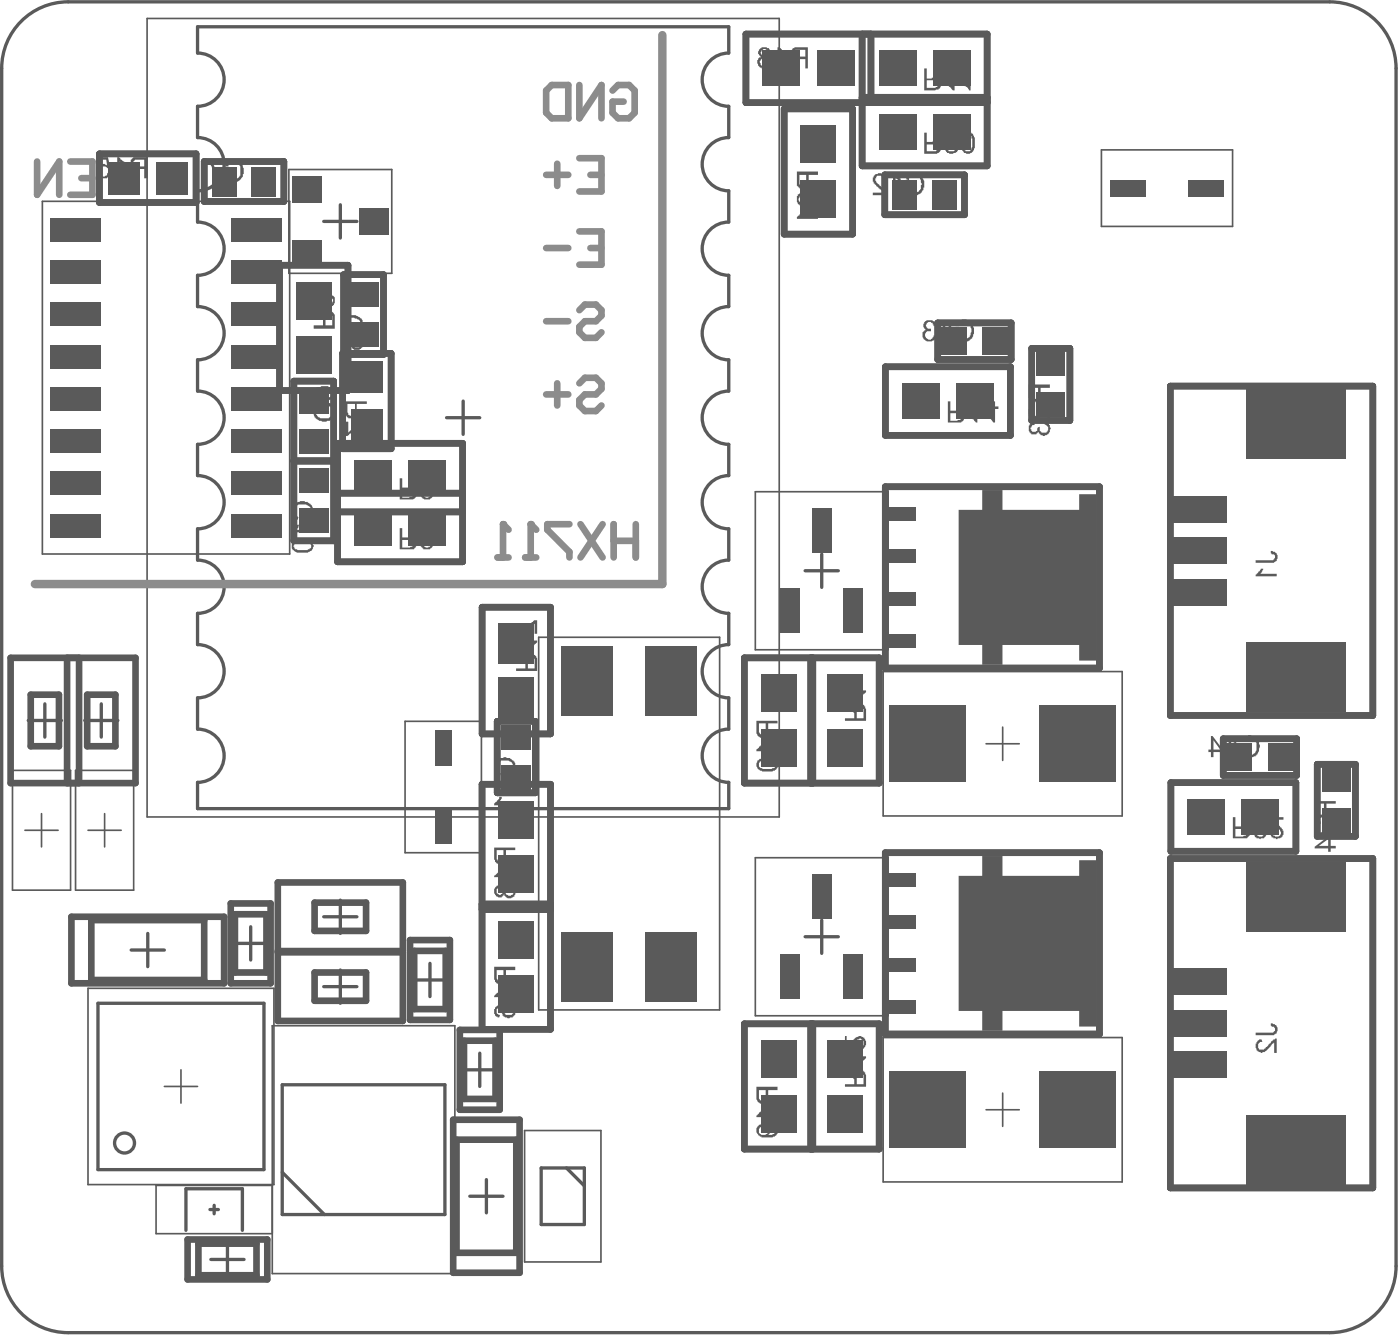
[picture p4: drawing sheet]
<svg xmlns="http://www.w3.org/2000/svg" width="140mm" height="134mm" viewBox="0 0 140 134" stroke-linecap="round" stroke-linejoin="round" font-family="sans-serif">
<g fill="none" stroke="#5a5a5a" stroke-width=".66">
<path d="M9.9 15.4h9.7v4.8h-9.7zM20.4 16.2h8v3.9h-8zM78.4 10.9h6.9v12.5h-6.9zM86.2 3.4v13.2h12.6v-13.2h-24.2v6.9h24.2M86.2 9.7h12.6M87.1 3.4v6.9M88.5 17.5h8v4h-8zM28 26.5h6.8v12.6h-6.8zM29.4 38.1h4v16h-4zM34.3 35.3h4.8v9.6h-4.8zM34.4 27.5h4v8h-4zM88.6 36.7h12.5v6.8h-12.5z"/>
<path d="M93.8 32.3h7.4v3.6h-7.4zM103.2 34.8h3.8v7.2h-3.8zM117.1 38.6h20.2v32.9h-20.2zM29.4 46.1h4M33.8 44.3h12.5v11.9h-12.5zM33.8 51.2h12.5M33.8 49.3h12.5M88.6 48.7h21.4v18.1h-21.4zM48.2 78.4h6.9v24.5h-6.9zM48.2 60.7h6.9v12.7h-6.9zM49.7 72.1h3.9v7.2h-3.9zM74.5 65.8h13.5v12.5h-13.5z"/>
<path d="M81.1 65.8v12.5M81.3 65.8v12.5M117.1 78.3h12.5v6.8h-12.5zM122.4 73.9h7.3v3.6h-7.3zM131.8 76.4h3.8v7.2h-3.8zM48.2 90.4h6.9M48.2 91h6.9M88.6 85.3h21.4v18.1h-21.4zM117.1 85.9h20.2v32.9h-20.2zM74.5 102.4h13.5v12.5h-13.5zM81.1 102.4v12.5M81.3 102.4v12.5"/>
</g>
<g fill="none" stroke="#5a5a5a" stroke-width=".17">
<path d="M28.9 17h10.3v10.3h-10.3zM110.2 15h13.1v7.6h-13.1zM4.2 20.1h24.8v35.3h-24.8zM75.6 49.2h13.2v15.8h-13.2zM40.5 72.1h7.7v13.2h-7.7zM53.9 63.7h18.1v37.3h-18.1zM88.3 67.2h24v14.4h-24zM98.6 74.4h3.4M100.3 72.7v3.3M75.6 85.8h13.2v15.8h-13.2zM88.3 103.8h24v14.4h-24zM98.6 111h3.4"/>
<path d="M100.3 109.3v3.3"/>
</g>
<path d="M32.4 22.1h3.3M34 20.5v3.3M80.5 57.1h3.4M82.2 55.4v3.3M80.5 93.7h3.4M82.2 92v3.3" fill="none" stroke="#5a5a5a" stroke-width=".33"/>
<g fill="#5a5a5a">
<path d="M94.5 13.3h1.3v.2h-1l.6 .6a.81 .81 0 0 1 .3 1.1l-.4 .2a.55 .55 0 0 1-.6-.2l-.2-.4 .2-.1 .1 .3a.43 .43 0 0 0 .6 .1 .41 .41 0 0 0 0-.7l-.9-.9z"/>
<path d="M97.5 40.1h.3v2.2h-.2l-.2-.4-.4-.2v-.2h.1v.1h.2l.2 .2z"/>
<path d="M124.4 73.7l.5-.1v-.1l.5 .1v.1h.2l.3 .2v.4a1.22 1.22 0 0 1-.4 1.3l-.5 .1a.6 .6 0 0 1-.7-.2l-.2-.5h.3a.64 .64 0 0 0 1 .5v-.1a.86 .86 0 0 0 .3-1 .7 .7 0 0 0-1.1-.5l-.2 .3h-.2l.1-.3z"/>
<path d="M122.9 73.6h.2l.2 .3 .4 .2v.3h-.1v-.1h-.2l-.2-.3v1.7h-.3z"/>
<path d="M125.4 81.7h1.4v.3h-1.1l.5 .5a.83 .83 0 0 1 .4 1.1l-.1 .2h-.4v.1l-.2-.1a.43 .43 0 0 1-.5-.5v-.1h.3a.41 .41 0 0 0 .5 .5 .41 .41 0 0 0 .3-.6h-.1v-.2l-1-.8z"/>
<path d="M127 81.7h1.4v.3h-1l.7 .7a.66 .66 0 0 1 0 1.1h-.1a.72 .72 0 0 1-1-.4v-.2h.3v.1a.43 .43 0 0 0 .5 .4 .43 .43 0 0 0 .3-.5l-1-1.1z"/>
<path d="M103.3 40.6h.2v.2a.43 .43 0 0 0-.4 .5l.3 .4 .4-.1 .9-1 .3-.1v1.4h-.2v-1.1l-.4 .4a1.63 1.63 0 0 1-.9 .7l-.2-.1a.75 .75 0 0 1 0-1.2z"/>
<path d="M103.1 42.3h.3v-.1l.1 .3h-.2l-.1 .3h-.1l.1 .2a.34 .34 0 0 0 .6 0v-.2l.2-.1a.38 .38 0 0 0 .2 .5l.1 .1a.45 .45 0 0 0 .6-.3v-.3l-.5-.3 .1-.2 .2 .1a.45 .45 0 0 1 .3 .5h.1v.1h-.1a.63 .63 0 0 1-.8 .6l-.3-.1v-.2l-.1 .1a.54 .54 0 0 1-.5 .1 .54 .54 0 0 1-.4-.4 .56 .56 0 0 1 .2-.6z"/>
<path d="M95.8 32.1a1.04 1.04 0 0 1 1.4 .2 1.25 1.25 0 0 1-.4 1.8 1.09 1.09 0 0 1-1.1-.2v-.3h-.1v-.1l.2-.1 .1 .2h.1v.2l.3 .1a.63 .63 0 0 0 .8-.6 .77 .77 0 0 0-.6-1.1 .58 .58 0 0 0-.6 .4h-.3z"/>
<path d="M94.3 32h.3l.3 .4 .3 .1v.3h-.1l-.5-.4v1.7h-.3z"/>
<path d="M92.5 32.1a.7 .7 0 0 1 1.1 .4l-.2 .1-.1-.2a.34 .34 0 0 0-.6 0 .34 .34 0 0 0 .3 .5h.1v.2a.45 .45 0 0 0-.6 .3v.2l.2 .2a.31 .31 0 0 0 .3 .2 .31 .31 0 0 0 .3-.3h.1v-.2h.2a.58 .58 0 0 1-.4 .6h-.1a.55 .55 0 0 1-.6-.1 .64 .64 0 0 1-.1-.9l.3-.1a.35 .35 0 0 1-.3-.6z"/>
<path d="M131.8 82.2l.3-.1v.3h-.2v.1a.4 .4 0 0 0-.1 .5 .4 .4 0 0 0 .6 .2l.9-1.1h.3v1.4h-.2v-1l-.4 .3a1.08 1.08 0 0 1-1.1 .7v-.1a.64 .64 0 0 1-.1-1.1z"/>
<path d="M125.6 103.3h1.6a.32 .32 0 0 0 .4-.5l-.1-.1h-.3l-.1-.1v-.3l.3 .1a.55 .55 0 0 1 .4 .5 .55 .55 0 0 1-.2 .5l-.1 .1h-1.9z"/>
<path d="M125.9 103.9h.3l.1 .3h-.1a.32 .32 0 0 0-.3 .4v.1a.39 .39 0 0 0 .6 .3l.9-1.1h.3v1.4h-.2v-1.1l-.3 .3a1.57 1.57 0 0 1-1.1 .8v-.1a.32 .32 0 0 1-.4-.3l-.1-.1v-.4h.1v-.2z"/>
<path d="M125.6 56h1.6a.35 .35 0 0 0 .4-.5l-.5-.1v-.3l.3 .1a.55 .55 0 0 1 .4 .4 .55 .55 0 0 1-.2 .6l-.1 .1h-1.9z"/>
<path d="M126.1 56.9h.3l-.3 .5h1.6v.2h-2.1v-.1l.4-.4z"/>
<path d="M99.4 90.7h.2v1.1l1-1 .5-.1 .1 .1h.2l.2 .6-.2 .5-.3 .1h-.2v-.2a.41 .41 0 0 0 .4-.5 .41 .41 0 0 0-.6-.3v.1a.55 .55 0 0 0-.5 .5l-.4 .4-.4 .1z"/>
<path d="M76.2 111h.2l-.2 .5h1.6v.2h-2.1v-.2l.4-.3z"/>
<path d="M90.9 17.5a1.26 1.26 0 0 1 1.2 0v.1a1.21 1.21 0 0 1-.1 1.8 .88 .88 0 0 1-1.4-.6h.3v.1a.56 .56 0 0 0 .5 .4 .56 .56 0 0 0 .6-.3 .38 .38 0 0 0 .1-.5h.1l-.1-.3a.58 .58 0 0 0-.6-.6h-.1a.42 .42 0 0 0-.5 .4l-.3-.1z"/>
<path d="M89.3 17.3h.2l.3 .4 .3 .1v.4v-.1h-.2v-.1l-.3-.2v1.7h-.3z"/>
<path d="M87.6 17.4h.2v-.1h.4v.1a.32 .32 0 0 1 .4 .3h.1v.3h-.3a.42 .42 0 0 0-.4-.4h-.3l-.1 .1v.4v.2l.4 .3 .5 .3 .2 .3v.2v.1h-1.4v-.2h1v-.2l-.3-.2-.6-.6v-.1h-.1v-.5h.1v-.1z"/>
<path d="M79.8 19.4l.5-.1v.2a.41 .41 0 0 0-.3 .6 .41 .41 0 0 0 .6 .2l.9-1 .3-.1v1.4h-.2v-1l-.3 .2a1.7 1.7 0 0 1-1 .8 .69 .69 0 0 1-.5-1.1z"/>
<path d="M80.2 21.1h.3v.1h-.1v.2l-.3 .2h1.7v.3h-2.1v-.2l.3-.2z"/>
<path d="M49.9 75.9l.5-.1v-.1l.6 .1v.1a.9 .9 0 0 1 .6 .8 .9 .9 0 0 1-.6 .9l-.1 .1-.1-.4h.1a.65 .65 0 0 0 .5-.7 .65 .65 0 0 0-.8-.5h-.2a.67 .67 0 0 0-.7 .9l.1 .2 .3 .1-.1 .3a.81 .81 0 0 1-.6-1.1l.1-.3z"/>
<path d="M49.9 78.1h.3v.2h-.1l-.2 .3h1.6v.2h-2.1v-.1l.5-.4z"/>
<path d="M49.9 79.7h.3v.2l-.3 .4h1.6v.2h-2.1v-.1l.5-.5z"/>
<path d="M49.9 99h.3v.1h-.1l-.2 .4h1.6v.2h-2.1v-.2l.5-.3z"/>
<path d="M49.9 87h.3v.1h-.1l-.2 .4h1.6v.2h-2.1v-.2l.5-.4z"/>
<path d="M51.6 64.1h2.1v.1l-.2 .2-.3 .5h-.2v-.2l.2-.4h-1.6z"/>
<path d="M51.6 62.8a2.78 2.78 0 0 0 1.7-.6l.1-.2h.3v1.4h-.2v-1l-.3 .1a3 3 0 0 1-1.5 .5l-.1 .1z"/>
<path d="M77.8 4.7h.2l.4 .5h.2v.3h-.1l-.1-.2h-.2l-.1-.1v1.6h-.3z"/>
<path d="M76.2 4.7h.1a.6 .6 0 0 1 .7 .3l.1 .2-.2 .1-.1-.3h-.1a.3 .3 0 0 0-.3-.1 .3 .3 0 0 0-.2 .3h-.1a.45 .45 0 0 0 .5 .4v.2h-.1a.39 .39 0 0 0-.4 .2 .39 .39 0 0 0 0 .4l.1 .1a.37 .37 0 0 0 .4 .2 .37 .37 0 0 0 .3-.4h.2v.1a.67 .67 0 0 1-1 .4l-.1-.1a.55 .55 0 0 1 0-1h.2l-.2-.1a.43 .43 0 0 1-.2-.5 .43 .43 0 0 1 .4-.3z"/>
<path d="M95.2 6.8h.3v2.2h-.2l-.2-.3-.4-.3v-.2l.5 .3z"/>
<path d="M96.8 6.8h.3v2.2h-.2l-.1-.2-.3-.2v-.1h-.2v-.3l.5 .3z"/>
<path d="M11.7 15.7h.2l.2 .3 .4 .2v.3l-.3-.1-.2-.3v1.7h-.3z"/>
<path d="M9.8 15.7h1l.3 1.1h-.4a.46 .46 0 0 0-.6-.1 .46 .46 0 0 0-.1 .6 .39 .39 0 0 0 .3 .4 .39 .39 0 0 0 .4-.3l.1-.2h.3v.1a.69 .69 0 0 1-1.2 .4l-.2-.2v-.2a.64 .64 0 0 1 .3-.8 .52 .52 0 0 1 .7 .1l-.1-.6h-.8z"/>
<path d="M22.8 16.1h.1a.87 .87 0 0 1 1.2 .3h.1a1.48 1.48 0 0 1-.1 1.5 1.15 1.15 0 0 1-1.2 .2l-.4-.4v-.2l.3-.1v.1a.66 .66 0 0 0 1.1 .2 .96 .96 0 0 0 .1-.8v-.1a.43 .43 0 0 0-.4-.5l-.1-.1a.68 .68 0 0 0-.6 .4h-.4z"/>
<path d="M20.8 16.1h1.5v.2h-1.1a2.46 2.46 0 0 1 .6 1.4l.1 .1v.4h-.2l-.2-.9-.2-.2v-.2v-.2l-.5-.4z"/>
<path d="M29.4 50.4h.1a1.14 1.14 0 0 1 1.5 0l.2 .1 .1 .4a.86 .86 0 0 1-.5 1.1h-.2v.1l-.1-.4h.2v-.1a.3 .3 0 0 0 .3-.3 .4 .4 0 0 0 0-.6v-.1l-.3-.1a.9 .9 0 0 0-1.3 .6v.2a.3 .3 0 0 0 .4 .3l.1 .1-.1 .3-.3-.1v-.1a.48 .48 0 0 1-.3-.6v-.1a.56 .56 0 0 1 .2-.6z"/>
<path d="M29.7 52.5h.2v.1v.1l-.2 .3h-.1h1.7v.2h-2.1v-.1l.2-.2z"/>
<path d="M31.6 40.5l.3-.2h.2v-.1v.4a.67 .67 0 0 0-.5 .9 1.32 1.32 0 0 0 1.3 .3l.3-.3v-.2h.1l-.1-.5-.1-.2h-.2v-.3l.3 .1a.92 .92 0 0 1 .3 1.1l-.3 .5-.4 .1a1.44 1.44 0 0 1-1.2-.3 1.27 1.27 0 0 1 0-1.2z"/>
<path d="M34.6 42.2h.2v1.1l.3-.3 .2-.1v-.1l.6-.1v-.1l.8-.1v.3l-.9 .1v.1h-.2v.1h-.2v.1h-.1l-.3 .2-.1 .1-.3 .1z"/>
<path d="M34.6 31.6a1.43 1.43 0 0 1 1.6 .3l.1 .3a.92 .92 0 0 1-.7 1.2l-.1-.3 .2-.1a.61 .61 0 0 0 .4-.6 .61 .61 0 0 0-.6-.5 .92 .92 0 0 0-1.1 .3v.2a.46 .46 0 0 0 .4 .6v.4a.95 .95 0 0 1-.6-1.2z"/>
<path d="M84.5 69h2.1v.2l-.3 .3-.2 .2v.2h-.3l.3-.6h-1.6z"/>
<path d="M76.2 74.4h.2l-.2 .5h1.6v.2h-2.1v-.1l.4-.4z"/>
<path d="M99.4 54.5h2.2v.2a.6 .6 0 0 0-.5 .5l-.1 .1h-.3l.4-.5h-1.7z"/>
<path d="M84.5 105.6h2.1v.2l-.3 .3-.2 .2v.2h-.3l.3-.5h-1.6z"/>
<path d="M84.5 103.6h.2v1.1l.6-.6a.77 .77 0 0 1 1-.4 .68 .68 0 0 1 .3 .7v.1a.43 .43 0 0 1-.6 .5v-.3a.34 .34 0 0 0 .4-.4 .42 .42 0 0 0-.4-.4h-.2l-.3 .2-.6 .8-.2 .1h-.2z"/>
<path d="M92.7 14.4h.9a.44 .44 0 0 1 .3 .5l-.3 .2h-.9zM92.5 13.3v2.1h1a.58 .58 0 0 0 .6-.4 .58 .58 0 0 0-.3-.7l-.2-.1 .4-.3 .3-.6h-.3l-.4 .6a.44 .44 0 0 1-.5 .3h-.4v-.9z"/>
<path d="M96.7 13.4h.1a.32 .32 0 0 1 .4 .5h.1v.4a.87 .87 0 0 1-.2 .7l-.1 .1a.34 .34 0 0 1-.5-.2l-.1-.1v-.5a.86 .86 0 0 1 .3-.9zM96.5 13.3a1.41 1.41 0 0 0-.3 1.3v.3h.1a.57 .57 0 0 0 .4 .5 .57 .57 0 0 0 .7-.4 .63 .63 0 0 0 .1-.6 .92 .92 0 0 0-.7-1.2z"/>
<path d="M95.1 41.3h.6a.34 .34 0 0 1 .5 .4l-.1 .3-1 .1zM94.8 40.1v2.2h.9a.6 .6 0 0 0 .7-.3l.1-.2v-.2h-.1a.43 .43 0 0 0-.5-.4l.4-.4 .4-.7h-.4l-.6 1h-.6v-1z"/>
<path d="M98.6 40.9h.7v.9zM98.4 40.6v.3l1 1.4h.1v-1.4h.4v-.3h-.4v-.5h-.2v.5z"/>
<path d="M121.4 74l.7 1h-.7zM121.1 73.6v1.4h-.2v.2h.2v.5h.3v-.5h.9v-.2l-1-1.4z"/>
<path d="M123.6 82.9h.7a.39 .39 0 0 1 .4 .2 .39 .39 0 0 1 0 .4l-.4 .2h-.7zM123.3 81.7v2.1h1a.38 .38 0 0 0 .6-.1 .44 .44 0 0 0 .1-.6l-.1-.3-.5-.1 .3-.1 .5-.9h-.3l-.6 .9h-.7v-.9z"/>
<path d="M103.2 38.8h.6v.7a.35 .35 0 0 1-.3 .4 .35 .35 0 0 1-.3-.4zM102.9 38.4v1.3a.63 .63 0 0 0 1 .4l.2-.6v.2l.2 .2 .7 .5v-.4l-.5-.3-.1-.2a.32 .32 0 0 1-.3-.4v-.3h.9v-.4z"/>
<path d="M131.8 80.4h.6v.6a.36 .36 0 0 1-.2 .5 .36 .36 0 0 1-.4-.5zM131.5 80.1v1.2a.6 .6 0 0 0 .9 .4l.1-.1 .2-.4 .2 .3 .7 .5v-.4l-.5-.3v-.1l-.2-.1-.2-.2v-.5h.9v-.3z"/>
<path d="M131.9 84.6l1-.7v.7zM131.5 84.7v.1h1.4v.4h.2v-.4h.5v-.2h-.5v-.9h-.2z"/>
<path d="M100 92.7l.2-.1 .6 .1a.42 .42 0 0 1 .4 .4l.1 .1a.56 .56 0 0 1-.2 .6v.1a1.62 1.62 0 0 1-1.2 .1l-.2-.2v-.2h-.1v-.6l.2 .4 .2-.1v-.2l-.2-.1zM99.2 92.4l.3 .4v.2a.9 .9 0 0 0 .4 1.2v.1h.2l.1 .1a1.26 1.26 0 0 0 1.3-.6v-.2a.99 .99 0 0 0-1.2-1.2h-.1a.66 .66 0 0 0-.6 .3l-.1-.2v-.2z"/>
<path d="M75.9 109h.7v.7a.35 .35 0 0 1-.3 .4 .35 .35 0 0 1-.4-.4zM75.7 108.7v1a.63 .63 0 0 0 .8 .7l.2-.1 .2-.5 .3 .4 .6 .3v-.3l-.6-.3v-.1a.44 .44 0 0 1-.3-.4v-.4h.9v-.3z"/>
<path d="M76 112.7l.4-.1a.42 .42 0 0 1 .5 .5l-.1 .3h-.2v.1a.47 .47 0 0 1-.7-.3zM75.9 112.5v.1a.59 .59 0 0 0 .1 1l.2 .1h.7a.87 .87 0 0 0 .7-.1 .66 .66 0 0 0-.1-1.1l-.1-.1-.1 .2a.39 .39 0 0 1 .3 .4 .39 .39 0 0 1-.2 .4l-.1 .1h-.5l.2-.2 .1-.4a.81 .81 0 0 0-1-.5v.1z"/>
<path d="M80 17.5h.6v.6a.36 .36 0 0 1-.2 .5 .36 .36 0 0 1-.4-.4zM79.7 17.2v1a.38 .38 0 0 0 .2 .5l.1 .1a.34 .34 0 0 0 .6 0l.2-.2v-.3h.1l.3 .4 .6 .4v-.4l-.5-.3v-.1h-.1l-.3-.2v-.6h.9v-.3z"/>
<path d="M49.7 97h.7v.7a.35 .35 0 0 1-.4 .4 .35 .35 0 0 1-.3-.4zM49.4 96.7v1.2a.57 .57 0 0 0 1 .4l.2-.5 .1 .2 .8 .6v-.4l-.5-.3v-.1h-.2l-.1-.3h-.1v-.5h.9v-.3z"/>
<path d="M49.6 100.6a.85 .85 0 0 0 0 1.1h.3l.1-.2a.35 .35 0 0 1-.3-.5l.1-.2 .3-.1v-.1h.3a.66 .66 0 0 0 .1 1.1 .75 .75 0 0 0 1-.3 .64 .64 0 0 0-.5-.9v-.1a1.95 1.95 0 0 0-1.4 .2zM50.6 100.7h.2a.38 .38 0 0 1 .5 .2h.1a.38 .38 0 0 1-.2 .5v.1h-.2a.39 .39 0 0 1-.5-.1 .39 .39 0 0 1-.1-.4z"/>
<path d="M49.7 85h.7v.7a.35 .35 0 0 1-.4 .4 .35 .35 0 0 1-.3-.4zM49.4 84.8v1.1a.65 .65 0 0 0 1 .5l.1-.2 .1-.3 .3 .3 .6 .4v-.3l-.7-.5-.2-.3v-.5h.9v-.2z"/>
<path d="M49.8 88.8a.34 .34 0 0 1 .5 .3 .28 .28 0 0 1-.1 .3 .28 .28 0 0 1-.3 0 .38 .38 0 0 1-.2-.5zM50.7 88.7h.1a.38 .38 0 0 1 .5 .2h.1a.56 .56 0 0 1-.2 .6 .37 .37 0 0 1-.6-.2h-.1v-.3zM49.7 88.6a.6 .6 0 0 0-.2 .7 .6 .6 0 0 0 .5 .4h.2l.2-.3v.1a.57 .57 0 0 0 .7 .3 .57 .57 0 0 0 .4-.5h.1a.56 .56 0 0 0-.1-.6 .53 .53 0 0 0-.6-.3 .53 .53 0 0 0-.5 .4l-.3-.3z"/>
<path d="M52.9 65.7h.1a.35 .35 0 0 1 .4 .1 .35 .35 0 0 1 .1 .4v.6h-.7v-.9zM51.6 65.2v.4l.6 .4a.44 .44 0 0 1 .4 .4v.4h-1v.3h2.1v-1a.56 .56 0 0 0-.2-.6 .56 .56 0 0 0-.6 0l-.3 .2v.3l-.4-.4z"/>
<path d="M79.6 5h1v.7h-1l-.1-.2v-.2h-.1zM79.3 4.8v.1a.56 .56 0 0 0 .2 .9h.2v.1l-.4 .4-.3 .5h.3l.3-.4v-.1l.4-.4h.6v.9h.2v-2.1h-1.3v.1z"/>
<path d="M92.7 8h.7v.1h.2a.3 .3 0 0 1 .3 .3 .3 .3 0 0 1-.3 .3v.1h-.9zM92.5 6.8v2.2h1.1a.52 .52 0 0 0 .5-.4 .52 .52 0 0 0-.1-.6l-.3-.1h-.1l.3-.3 .4-.8h-.3l-.3 .5-.1 .1a.3 .3 0 0 1-.4 .4v.1h-.5v-1.1z"/>
<path d="M40.2 49h.7a.39 .39 0 0 1 .4 .2 .39 .39 0 0 1 0 .4l-.4 .2h-.7zM40 47.8v2.1h1.1a.55 .55 0 0 0 .6-.5 .55 .55 0 0 0-.6-.6l.2-.1 .5-.9h-.3l-.3 .6-.4 .4h-.6v-1z"/>
<path d="M42.4 49.2a.4 .4 0 0 1 .6 .1 .34 .34 0 0 1-.1 .4 .34 .34 0 0 1-.4 0 .33 .33 0 0 1-.1-.5zM42.4 48.1a.45 .45 0 0 1 .7 .2 .38 .38 0 0 1-.2 .5 .55 .55 0 0 1-.6-.1 .42 .42 0 0 1 .1-.6zM42.3 47.9l-.1 .2a.48 .48 0 0 0-.1 .7l.3 .2a.42 .42 0 0 0-.3 .3 .42 .42 0 0 0 .2 .5 .63 .63 0 0 0 .6 .1l.5-.4-.1-.3-.3-.2 .3-.2a.33 .33 0 0 0 .1-.5v-.1a.78 .78 0 0 0-1.1-.3z"/>
<path d="M40.2 54h.9l.1 .1a.3 .3 0 0 1 .2 .2 .3 .3 0 0 1-.1 .3l-.3 .2h-.8zM40 52.8v2.1h1a.38 .38 0 0 0 .5-.1 .48 .48 0 0 0 .1-.7l-.1-.2-.4-.1v-.1h.2l.5-.9h-.3l-.6 .9h-.7v-.9z"/>
<path d="M42.4 53.8a.49 .49 0 0 1 .7 .2 .49 .49 0 0 1-.1 .6l-.1 .1a.35 .35 0 0 1-.3 0 .35 .35 0 0 1-.3-.3v-.3zM42.3 52.8l-.2 .3v.2h.2a.34 .34 0 0 1 .6-.2l.2 .2v.4l.1 .1-.2-.1a.43 .43 0 0 0-.6-.1 .76 .76 0 0 0-.3 1l.2 .2a.43 .43 0 0 0 .6 .1 .6 .6 0 0 0 .5-.7v-.1v-.4a.67 .67 0 0 0-.3-.7l-.2-.2z"/>
<path d="M13.5 16h.9v.6h-.6a.42 .42 0 0 1-.5-.4zM13.3 15.7l-.1 .2a.44 .44 0 0 0-.1 .6l.2 .3h.4l-.5 .4-.3 .6h.3l.6-.9h.6v.9h.4v-2.1z"/>
<path d="M29.4 54.3a1.98 1.98 0 0 1 1.6 0l.1 .2a.32 .32 0 0 1-.3 .4v.1h-.7a.55 .55 0 0 1-.6-.2l-.1-.1zM29.4 54.1a.69 .69 0 0 0-.1 .9 .69 .69 0 0 0 .8 .3h.1a.91 .91 0 0 0 1.2-.7l-.3-.5a2.19 2.19 0 0 0-1.7 0z"/>
<path d="M32.5 39h.2l.1-.1v.1h.2a.35 .35 0 0 1 .3 .5h-.1a.87 .87 0 0 1-.7 .2l-.2-.3v-.2h.1zM31.6 38.8v.2a.44 .44 0 0 0-.2 .5l.1 .3 .2 .2h.2v-.3a.32 .32 0 0 1-.3-.4 .45 .45 0 0 1 .5-.3v-.1h.3a.73 .73 0 0 0-.2 .9l.2 .2h.2a.65 .65 0 0 0 .8-.3 .65 .65 0 0 0-.2-.8v-.1a1.98 1.98 0 0 0-1.6 0z"/>
<path d="M32.7 31.4a.35 .35 0 0 1 .4 .1 .35 .35 0 0 1 .1 .4v.6h-.6v-.8zM31.4 30.9v.5l.7 .3 .2 .2v.6h-.9v.4h2.1v-1a.6 .6 0 0 0-.3-.7l-.4-.1-.2 .2h-.1l-.1 .4h-.1l-.2-.3z"/>
<path d="M31.6 29.5v.2a.44 .44 0 0 0-.2 .6 .42 .42 0 0 0 .4 .4v.1h.3a1.64 1.64 0 0 0 1.3-.3l.1-.3a.46 .46 0 0 0-.4-.7l-.1-.1v.3a.32 .32 0 0 1 .3 .5h-.1a.35 .35 0 0 1-.5 .3h-.2l.1-.1a.44 .44 0 0 0 .1-.6l-.2-.2a.63 .63 0 0 0-.7-.2v.1zM31.7 29.7h.1a.4 .4 0 0 1 .4 0 .4 .4 0 0 1 .3 .3h.1l-.1 .3a.52 .52 0 0 1-.6 .2 .52 .52 0 0 1-.3-.5z"/>
<path d="M34.8 40.4h.7v.7h-.1a.34 .34 0 0 1 0 .4 .34 .34 0 0 1-.5 0h-.1v-.3zM34.5 40.1v1.1l.1 .2a.46 .46 0 0 0 .6 .4l.3-.1 .1-.2h.1v-.3l.2 .4 .8 .4v-.3l-.8-.5-.1-.1v-.2h-.1v-.5h1v-.3z"/>
<path d="M34.6 34h.1a.35 .35 0 0 1 .3 .5 .34 .34 0 0 1-.6 0l-.1-.2h.1v-.2zM35.3 34h.1a.4 .4 0 0 1 .6 .1h.1a.38 .38 0 0 1-.2 .5v.1a.51 .51 0 0 1-.6-.6zM34.2 33.9v.1a.57 .57 0 0 0 .1 .8 .57 .57 0 0 0 .8-.1l.1-.1a.47 .47 0 0 0 .7 .4l.2-.1 .2-.2v-.1a.4 .4 0 0 0-.1-.6 .48 .48 0 0 0-.6-.4 .42 .42 0 0 0-.4 .5l-.2-.2a.36 .36 0 0 0-.6-.1z"/>
<path d="M85.8 70.7h.2v-.1a.43 .43 0 0 1 .4 .6v.6h-.7v-1zM84.5 70.2v.4l.4 .2v.1l.3 .1 .3 .3v.5h-1v.3h2.1v-1.1a.62 .62 0 0 0-.4-.6 .62 .62 0 0 0-.7 .2v.4l-.3-.4z"/>
<path d="M75.9 72.3h.7v.9a.3 .3 0 0 1-.3 .3 .3 .3 0 0 1-.3-.2h-.1zM75.7 72.1v1a.56 .56 0 0 0 .4 .7 .56 .56 0 0 0 .7-.4l.1-.2 .3 .4 .6 .3v-.3l-.4-.2v-.1h-.2v-.1a.44 .44 0 0 1-.3-.4v-.5h.9v-.2z"/>
<path d="M76 76.1h.2a1.91 1.91 0 0 1 1.3 .1 .36 .36 0 0 1-.1 .6l-.2 .1h-.7a.66 .66 0 0 1-.6-.3zM75.8 76.1a.77 .77 0 0 0 .5 1.1h.4a.95 .95 0 0 0 1.2-.6v-.3h-.1a.43 .43 0 0 0-.5-.4l-.1-.1a2.07 2.07 0 0 0-1.4 .3z"/>
<path d="M100 56.1l.2-.1 .6 .1a.42 .42 0 0 1 .4 .4l.1 .1a.71 .71 0 0 1-.6 .9h-.6v-.1a.3 .3 0 0 1-.4-.4h-.1v-.6l.2 .4 .2-.1v-.2l-.2-.1zM99.2 55.8l.3 .5a.98 .98 0 0 0 .7 1.4v.1l.7-.1a1.04 1.04 0 0 0 .6-1.3v-.1a1.19 1.19 0 0 0-1.2-.5h-.2l-.4 .1v.1h-.2v-.3z"/>
<path d="M85.8 107.3l.2-.1v.1h.2l.2 .2v.9h-.7v-1zM84.5 106.8v.4l.8 .5 .1 .2h.1v.5h-1v.3h2.1v-1.2a.63 .63 0 0 0-1-.3l-.1 .2v.2l-.3-.4z"/>
</g>
<g fill="none" stroke="#5a5a5a" stroke-width=".33">
<path d="M2.5 1.8a6.6 6.6 0 0 1 4.3-1.6h126.2a6.6 6.6 0 0 1 6.7 6.6v119.8a6.6 6.6 0 0 1-6.7 6.7h-126.2a6.6 6.6 0 0 1-6.6-6.7v-119.8a6.6 6.6 0 0 1 2.3-5zM19.8 2.7h53.1v2.6a2.66 2.66 0 0 0-2.7 2.7 2.66 2.66 0 0 0 2.7 2.6v3.2a2.66 2.66 0 0 0-2.7 2.6 2.66 2.66 0 0 0 2.7 2.7v3.1a2.66 2.66 0 0 0-2.7 2.7 2.66 2.66 0 0 0 2.7 2.6v3.2a2.66 2.66 0 0 0-2.7 2.6 2.66 2.66 0 0 0 2.7 2.7v3.1a2.66 2.66 0 0 0-2.7 2.7 2.66 2.66 0 0 0 2.7 2.6v3.2a2.66 2.66 0 0 0-2.7 2.6 2.66 2.66 0 0 0 2.7 2.7v3.1a2.66 2.66 0 0 0-2.7 2.7 2.66 2.66 0 0 0 2.7 2.6v3.2a2.66 2.66 0 0 0-2.7 2.6 2.66 2.66 0 0 0 2.7 2.7v3.1a2.66 2.66 0 0 0-2.7 2.7 2.66 2.66 0 0 0 2.7 2.6v2.7h-53.1v-2.7a2.66 2.66 0 0 0 2.6-2.6 2.66 2.66 0 0 0-2.6-2.7v-3.1a2.66 2.66 0 0 0 2.6-2.7 2.66 2.66 0 0 0-2.6-2.6v-3.2a2.66 2.66 0 0 0 2.6-2.6 2.66 2.66 0 0 0-2.6-2.7v-3.1a2.66 2.66 0 0 0 2.6-2.7 2.66 2.66 0 0 0-2.6-2.6v-3.2a2.66 2.66 0 0 0 2.6-2.6 2.66 2.66 0 0 0-2.6-2.7v-3.1a2.66 2.66 0 0 0 2.6-2.7 2.66 2.66 0 0 0-2.6-2.6v-3.2a2.66 2.66 0 0 0 2.6-2.6 2.66 2.66 0 0 0-2.6-2.7v-3.1a2.66 2.66 0 0 0 2.6-2.7 2.66 2.66 0 0 0-2.6-2.6v-3.2a2.66 2.66 0 0 0 2.6-2.6 2.66 2.66 0 0 0-2.6-2.7zM44.7 41.8h3.3M46.3 40.1v3.3M2.8 72h3.3M4.5 70.4v3.3M8.5 72h3.3M10.1 70.4v3.3M13.1 95h3.3M14.8 93.3v3.4M23.4 94.3h3.3M25.1 92.7v3.3"/>
<path d="M32.4 98.7h3.3M32.4 91.7h3.3M34 90v3.3M34 97v3.3M41.4 98h3.3M43 96.3v3.4M9.8 100.3h16.6v16.7h-16.6zM28.2 117.2l4.3 4.3M28.2 108.5h16.3v13h-16.3zM46.3 107h3.4M47 119.6h3.3M48 105.3v3.3"/>
<path d="M48.7 118v3.3M54.1 116.8h4.4v5.7h-4.4zM56.7 116.8l1.8 1.8M18.6 123v-4.1h5.6v4.1M21 121h.8M21.1 125.9h3.3M21.4 120.5v.9M22.8 124.3v3.3"/>
<circle cx="12.5" cy="114.3" r="1"/>
</g>
<g fill="none" stroke="#5a5a5a" stroke-width=".17">
<path d="M14.7 1.8h63.3v79.9h-63.3zM1.2 77h5.9v12h-5.9zM7.6 77h5.8v12h-5.8zM2.5 83h3.3M4.2 81.4v3.3M8.8 83h3.3M8.8 98.8h18.6v19.7h-18.6zM10.5 81.4v3.3M16.4 108.6h3.4M18.1 107v3.3M27.2 102.6h18.3v24.8h-18.3zM27.2 118.5h-11.6v4.9h11.6"/>
<path d="M52.5 113.1h7.6v13.1h-7.6z"/>
</g>
<g fill="none" stroke="#5a5a5a" stroke-width=".66">
<path d="M1.1 65.8h12.5v12.5h-12.5zM3.1 69.5h2.8v5.1h-2.8zM6.7 65.8v12.5M7.9 65.8v12.5M8.7 69.5h2.8v5.1h-2.8zM7.1 91.7h15.3v6.6h-15.3zM9.1 92h11.3v6h-11.3zM23.1 90.3h4v8h-4zM23.5 91.4h3.2v5.9h-3.2zM27.8 95.2h12.5v6.9h-12.5zM27.8 88.2h12.5v6.9h-12.5zM31.5 97.3h5.1v2.8h-5.1z"/>
<path d="M31.5 90.3h5.1v2.8h-5.1zM41 94h4v8h-4zM41.4 95.1h3.2v5.8h-3.2zM45.3 112h6.7v15.3h-6.7zM45.7 114h5.9v11.3h-5.9zM46 103h4v8h-4zM46.4 104.1h3.2v5.8h-3.2zM18.8 124h7.9v3.9h-7.9zM19.8 124.4h5.9v3.1h-5.9z"/>
</g>
<path d="M66.3 3.5v54.9h-62.8" fill="none" stroke="#8c8c8c" stroke-width=".84"/>
<path d="M3.7 16.2v3.3l2.2-3.3v3.3M7 16.2h2.2v3.3h-2.2M8.1 17.8h1.1M52.5 55.7h1.1M53.1 52.4v3.3M57 52.4h-2.2v.6l2.2 2.2v.5M58.1 52.4l2.2 3.3M60.3 52.4l-2.2 3.3M61.4 54.1h2.2M61.4 52.4v3.3M63.6 52.4v3.3" fill="none" stroke="#8c8c8c" stroke-width=".66"/>
<circle cx="53.1" cy="52.4" r=".33" fill="#8c8c8c"/>
<path d="M49.8 55.7h1.1M50.3 52.4v3.3M53.1 52.4l.5 .6" fill="none" stroke="#8c8c8c" stroke-width=".66"/>
<circle cx="50.3" cy="52.4" r=".33" fill="#8c8c8c"/>
<g fill="none" stroke="#8c8c8c" stroke-width=".66">
<path d="M54.6 17.5h2.3M55.2 8.5h1.7v3.3h-1.7l-.6-.5v-2.2zM55.7 16.4v2.2M58 8.5v3.3l2.2-3.3v3.3M58 15.8h2.2v3.3h-2.2M59.1 17.5h1.1M61.3 9.1l.5-.6h1.1l.6 .6v2.2l-.6 .5h-1.1l-.5-.5v-1.1h1.1M54.6 24.8h2.3M54.6 32.1h2.3M54.6 39.4h2.3M55.7 38.3v2.3M58 23.1h2.2v3.4h-2.2"/>
<path d="M58 31l.5-.5h1.1l.6 .5v.6l-.6 .5h-1.1l-.5 .6v.5l.5 .6h1.1l.6-.6M58 38.3l.5-.5h1.1l.6 .5v.6l-.6 .5h-1.1l-.5 .6v.6l.5 .5h1.1l.6-.5M59.1 24.8h1.1M50.3 52.4l.6 .6"/>
</g>
<g fill="#5a5a5a">
<path d="M95.9 87.6h2.4v-2h2v2h7.7v-1.6h1.7v16.7h-1.7v-1.6h-7.7v2h-2v-2h-2.4z"/>
<path d="M95.9 51h2.4v-2h2v2h7.7v-1.6h1.7v16.7h-1.7v-1.6h-7.7v2h-2v-2h-2.4z"/>
<circle cx="102.8" cy="94.3" r="6.1"/>
<circle cx="102.8" cy="57.7" r="6.1"/>
</g>
<g fill="#5a5a5a">
<path d="M87.9 11.4h3.8v3.5h-3.8z" fill-rule="evenodd"/>
<path d="M93.3 11.4h3.8v3.5h-3.8z" fill-rule="evenodd"/>
<path d="M90.2 38.3h3.8v3.6h-3.8z" fill-rule="evenodd"/>
<path d="M95.6 38.3h3.8v3.6h-3.8z" fill-rule="evenodd"/>
<path d="M118.8 18h3.6v1.6h-3.6z" fill-rule="evenodd"/>
<path d="M111.1 18h3.6v1.6h-3.6z" fill-rule="evenodd"/>
<path d="M56.1 93.2h5.2v7h-5.2z" fill-rule="evenodd"/>
<path d="M64.6 93.2h5.1v7h-5.1z" fill-rule="evenodd"/>
<path d="M64.6 64.6h5.1v6.9h-5.1z" fill-rule="evenodd"/>
<path d="M56.1 64.6h5.2v6.9h-5.2z" fill-rule="evenodd"/>
<path d="M122.7 74.4h2.5v2.7h-2.5z" fill-rule="evenodd"/>
<path d="M126.9 74.4h2.5v2.7h-2.5z" fill-rule="evenodd"/>
<path d="M124.2 79.9h3.8v3.6h-3.8z" fill-rule="evenodd"/>
<path d="M118.8 79.9h3.8v3.6h-3.8z" fill-rule="evenodd"/>
<path d="M103.7 39.3h2.9v2.4h-2.9z" fill-rule="evenodd"/>
<path d="M103.7 35.2h2.9v2.4h-2.9z" fill-rule="evenodd"/>
<path d="M94.1 32.8h2.6v2.7h-2.6z" fill-rule="evenodd"/>
<path d="M98.3 32.8h2.5v2.7h-2.5z" fill-rule="evenodd"/>
<path d="M132.3 80.9h2.8v2.4h-2.8z" fill-rule="evenodd"/>
<path d="M132.3 76.8h2.8v2.4h-2.8z" fill-rule="evenodd"/>
<path d="M117.4 96.8h5.3v2.7h-5.3z" fill-rule="evenodd"/>
<path d="M117.4 101h5.3v2.7h-5.3z" fill-rule="evenodd"/>
<path d="M117.4 105.2h5.3v2.6h-5.3z" fill-rule="evenodd"/>
<path d="M124.7 86.2h10v7h-10z" fill-rule="evenodd"/>
<path d="M124.7 111.5h10v7h-10z" fill-rule="evenodd"/>
<path d="M117.4 49.6h5.3v2.7h-5.3z" fill-rule="evenodd"/>
<path d="M117.4 53.7h5.3v2.7h-5.3z" fill-rule="evenodd"/>
<path d="M117.4 57.9h5.3v2.7h-5.3z" fill-rule="evenodd"/>
<path d="M124.7 38.9h10v7h-10z" fill-rule="evenodd"/>
<path d="M124.7 64.2h10v7h-10z" fill-rule="evenodd"/>
<path d="M43.5 80.8h1.7v3.6h-1.7z" fill-rule="evenodd"/>
<path d="M43.5 73h1.7v3.6h-1.7z" fill-rule="evenodd"/>
<path d="M76.1 104h3.5v3.8h-3.5z" fill-rule="evenodd"/>
<path d="M76.1 109.5h3.5v3.7h-3.5z" fill-rule="evenodd"/>
<path d="M5.1 30.3h5v2.3h-5z" fill-rule="evenodd"/>
<path d="M5.1 34.5h5v2.3h-5z" fill-rule="evenodd"/>
<path d="M5.1 38.7h5v2.3h-5z" fill-rule="evenodd"/>
<path d="M5.1 42.9h5v2.4h-5z" fill-rule="evenodd"/>
<path d="M5.1 47.2h5v2.3h-5z" fill-rule="evenodd"/>
<path d="M5.1 51.4h5v2.3h-5z" fill-rule="evenodd"/>
<path d="M23.1 51.4h5v2.3h-5z" fill-rule="evenodd"/>
<path d="M23.1 47.2h5v2.3h-5z" fill-rule="evenodd"/>
<path d="M23.1 42.9h5v2.4h-5z" fill-rule="evenodd"/>
<path d="M23.1 38.7h5v2.3h-5z" fill-rule="evenodd"/>
<path d="M23.1 34.5h5v2.3h-5z" fill-rule="evenodd"/>
<path d="M23.1 30.3h5v2.3h-5z" fill-rule="evenodd"/>
<path d="M23.1 26h5v2.4h-5z" fill-rule="evenodd"/>
<path d="M23.1 21.8h5v2.3h-5z" fill-rule="evenodd"/>
<path d="M5.1 26h5v2.4h-5z" fill-rule="evenodd"/>
<path d="M5.1 21.8h5v2.3h-5z" fill-rule="evenodd"/>
<path d="M76.1 72.9h3.5v3.7h-3.5z" fill-rule="evenodd"/>
<path d="M93.3 5.1h3.8v3.5h-3.8z" fill-rule="evenodd"/>
<path d="M10.8 16.2h3.2v3.2h-3.2z" fill-rule="evenodd"/>
<path d="M49.9 92.1h3.5v3.7h-3.5z" fill-rule="evenodd"/>
<path d="M104 70.6h7.6v7.6h-7.6z" fill-rule="evenodd"/>
<path d="M89 70.6h7.6v7.6h-7.6z" fill-rule="evenodd"/>
<path d="M89.3 18h2.5v3h-2.5z" fill-rule="evenodd"/>
<path d="M93.2 18h2.5v3h-2.5z" fill-rule="evenodd"/>
<path d="M80.1 18h3.5v3.8h-3.5z" fill-rule="evenodd"/>
<path d="M80.1 12.6h3.5v3.7h-3.5z" fill-rule="evenodd"/>
<path d="M50.2 72.5h2.9v2.5h-2.9z" fill-rule="evenodd"/>
<path d="M50.2 76.5h2.9v2.5h-2.9z" fill-rule="evenodd"/>
<path d="M49.9 97.5h3.5v3.8h-3.5z" fill-rule="evenodd"/>
<path d="M49.9 80.1h3.5v3.8h-3.5z" fill-rule="evenodd"/>
<path d="M49.9 85.5h3.5v3.8h-3.5z" fill-rule="evenodd"/>
<path d="M49.9 67.7h3.5v4h-3.5z" fill-rule="evenodd"/>
<path d="M49.9 62.4h3.5v4h-3.5z" fill-rule="evenodd"/>
<path d="M81.7 5.1h3.8v3.5h-3.8z" fill-rule="evenodd"/>
<path d="M76.3 5.1h3.8v3.5h-3.8z" fill-rule="evenodd"/>
<path d="M87.9 5.1h3.8v3.5h-3.8z" fill-rule="evenodd"/>
<path d="M40.8 46h3.8v3.5h-3.8z" fill-rule="evenodd"/>
<path d="M35.4 46h3.8v3.5h-3.8z" fill-rule="evenodd"/>
<path d="M40.8 51h3.8v3.5h-3.8z" fill-rule="evenodd"/>
<path d="M35.4 51h3.8v3.5h-3.8z" fill-rule="evenodd"/>
<path d="M15.6 16.2h3.2v3.2h-3.2z" fill-rule="evenodd"/>
<path d="M25.2 16.7h2.5v2.9h-2.5z" fill-rule="evenodd"/>
<path d="M21.2 16.7h2.5v2.9h-2.5z" fill-rule="evenodd"/>
<path d="M29.9 50.8h3v2.5h-3z" fill-rule="evenodd"/>
<path d="M29.9 46.8h3v2.5h-3z" fill-rule="evenodd"/>
<path d="M29.9 38.9h3v2.5h-3z" fill-rule="evenodd"/>
<path d="M29.9 42.9h3v2.4h-3z" fill-rule="evenodd"/>
<path d="M29.6 28.2h3.6v3.8h-3.6z" fill-rule="evenodd"/>
<path d="M29.6 33.6h3.6v3.8h-3.6z" fill-rule="evenodd"/>
<path d="M35.9 20.8h3v2.7h-3z" fill-rule="evenodd"/>
<path d="M29.2 17.7h3v2.6h-3z" fill-rule="evenodd"/>
<path d="M29.2 24h3v2.6h-3z" fill-rule="evenodd"/>
<path d="M35.1 40.9h3.2v3.1h-3.2z" fill-rule="evenodd"/>
<path d="M35.1 36.2h3.2v3.1h-3.2z" fill-rule="evenodd"/>
<path d="M34.9 32.2h3v2.5h-3z" fill-rule="evenodd"/>
<path d="M34.9 28.2h3v2.5h-3z" fill-rule="evenodd"/>
<path d="M104 107.1h7.6v7.7h-7.6z" fill-rule="evenodd"/>
<path d="M89 107.1h7.6v7.7h-7.6z" fill-rule="evenodd"/>
<path d="M82.8 67.4h3.5v3.8h-3.5z" fill-rule="evenodd"/>
<path d="M82.8 72.9h3.5v3.7h-3.5z" fill-rule="evenodd"/>
<path d="M76.1 67.4h3.5v3.8h-3.5z" fill-rule="evenodd"/>
<path d="M88.9 87.3h2.7v1.4h-2.7z" fill-rule="evenodd"/>
<path d="M88.9 91.5h2.7v1.4h-2.7z" fill-rule="evenodd"/>
<path d="M88.9 95.8h2.7v1.3h-2.7z" fill-rule="evenodd"/>
<path d="M88.9 100h2.7v1.4h-2.7z" fill-rule="evenodd"/>
<path d="M81.2 50.8h2v4.5h-2z" fill-rule="evenodd"/>
<path d="M78.1 58.8h1.9v4.5h-1.9z" fill-rule="evenodd"/>
<path d="M84.4 58.8h2v4.5h-2z" fill-rule="evenodd"/>
<path d="M88.9 50.7h2.7v1.4h-2.7z" fill-rule="evenodd"/>
<path d="M88.9 54.9h2.7v1.4h-2.7z" fill-rule="evenodd"/>
<path d="M88.9 59.2h2.7v1.3h-2.7z" fill-rule="evenodd"/>
<path d="M88.9 63.4h2.7v1.4h-2.7z" fill-rule="evenodd"/>
<path d="M82.8 109.5h3.5v3.7h-3.5z" fill-rule="evenodd"/>
<path d="M82.8 104h3.5v3.8h-3.5z" fill-rule="evenodd"/>
<path d="M81.2 87.4h2v4.5h-2z" fill-rule="evenodd"/>
<path d="M78.1 95.4h1.9v4.5h-1.9z" fill-rule="evenodd"/>
<path d="M84.4 95.4h2v4.5h-2z" fill-rule="evenodd"/>
</g>
</svg>
